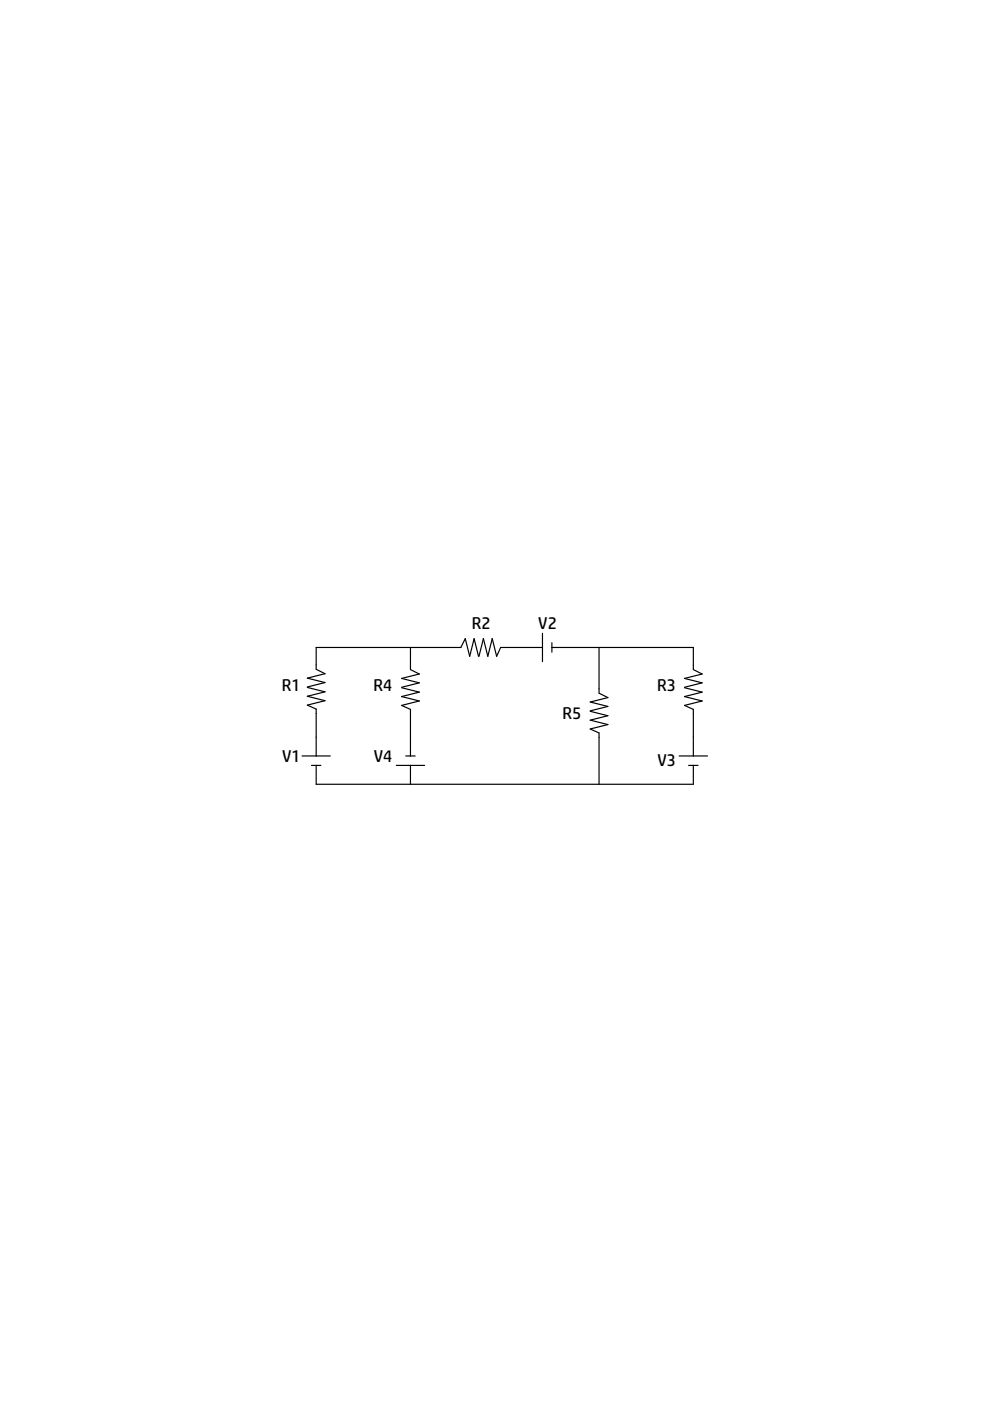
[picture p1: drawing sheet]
<svg xmlns="http://www.w3.org/2000/svg" width="210mm" height="297mm" viewBox="0 0 210 297" stroke-linecap="round" stroke-linejoin="round" font-family="sans-serif">
<defs><g id="words">
<g font-size="3.6">
<text x="100" y="133.3">R2</text>
<text x="114.1" y="133.3">V2</text>
<text x="59.7" y="146.5">R1</text>
<text x="79.2" y="146.5">R4</text>
<text x="139.3" y="146.5">R3</text>
<text x="119.3" y="152.5">R5</text>
<text x="59.8" y="161.5">V1</text>
<text x="79.3" y="161.5">V4</text>
<text x="139.4" y="162.5">V3</text>
</g>
</g></defs>
<g fill="none" stroke="#000" stroke-width=".25">
<path d="M87 137.3v4.7l1.9 .9-3.7 .9 3.7 1-3.7 .9M101.5 139.2l-1-3.8-.9 3.8-1-3.8-.9 1.9h-30.7v4.6l1.9 .9-3.7 1 3.7 .9-3.7 1M115 137.3h-8.9l-.8 1.9-.9-3.8-1 3.8-.9-3.8-.9 3.8M115 134.3v6M117 137.3h30v4.7l1.9 .9-3.8 .9 3.8 1-3.8 .9M117 136.3v2M127 137.3v9.7l1.9 .9-3.8 .9 3.8 1-3.8 .9M65.2 145.7l3.7 1-3.7 .9 3.7 1-3.7 .9 1.8 .8v10M85.2 145.8l3.7 .9-3.7 1 3.7 .9-3.7 1 1.8 .8v9.9M125.1 150.8l3.8 .9-3.8 1 3.8 .9-3.8 1 1.9 .8v10.9M145.1 145.8l3.8 .9-3.8 1 3.8 .9-3.8 1 1.9 .8v9.9M64 160.3h6"/>
<path d="M66 162.3h2M67 162.3v4h80v-4M84 162.3h6M86 160.3h2M87 162.3v4M144 160.3h6M146 162.3h2"/>
</g>
<use href="#words"/>
</svg>
